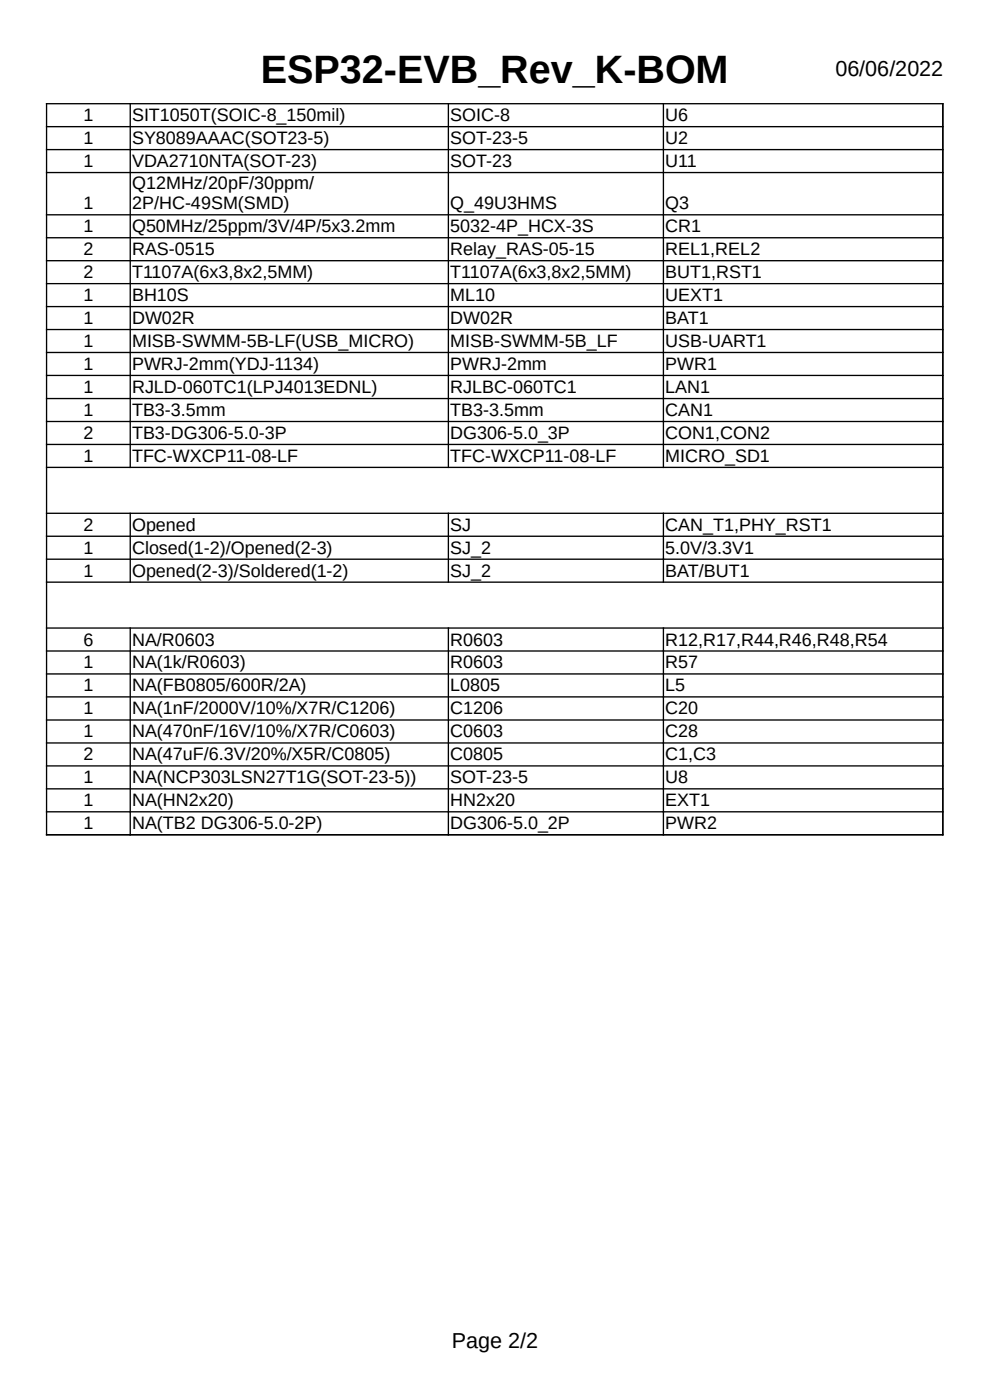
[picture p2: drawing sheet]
<svg xmlns="http://www.w3.org/2000/svg" width="210mm" height="297mm" viewBox="0 0 210 297" stroke-linecap="round" stroke-linejoin="round" font-family="sans-serif">
<defs><g id="words">
<text font-size="8.4" x="55.4" y="17.5">ESP32-EVB_Rev_K-BOM</text>
<g font-size="4.6">
<text x="177.2" y="16.2">06/06/2022</text>
<text x="95.8" y="285.9">Page 2/2</text>
</g>
<g font-size="3.8">
<text x="17.7" y="25.7">1</text>
<text x="28" y="25.7">SIT1050T(SOIC-8_150mil)</text>
<text x="95.5" y="25.7">SOIC-8</text>
<text x="141.1" y="25.7">U6</text>
<text x="17.7" y="30.5">1</text>
<text x="17.7" y="35.4">1</text>
<text x="28" y="30.5">SY8089AAAC(SOT23-5)</text>
<text x="28" y="35.4">VDA2710NTA(SOT-23)</text>
<text x="95.5" y="30.5">SOT-23-5</text>
<text x="95.5" y="35.4">SOT-23</text>
<text x="141.1" y="30.5">U2</text>
<text x="141.1" y="35.4">U11</text>
<text x="28" y="40.1">Q12MHz/20pF/30ppm/</text>
<text x="17.7" y="44.4">1</text>
<text x="28" y="44.4">2P/HC-49SM(SMD)</text>
<text x="95.5" y="44.4">Q_49U3HMS</text>
<text x="141.1" y="44.4">Q3</text>
<text x="17.7" y="49.3">1</text>
<text x="28" y="49.3">Q50MHz/25ppm/3V/4P/5x3.2mm</text>
<text x="95.5" y="49.3">5032-4P_HCX-3S</text>
<text x="141.1" y="49.3">CR1</text>
<text x="17.7" y="54.1">2</text>
<text x="17.7" y="59">2</text>
<text x="28" y="54.1">RAS-0515</text>
<text x="28" y="59">T1107A(6x3,8x2,5MM)</text>
<text x="95.5" y="54.1">Relay_RAS-05-15</text>
<text x="95.5" y="59">T1107A(6x3,8x2,5MM)</text>
<text x="141.1" y="59">BUT1,RST1</text>
<text x="141.1" y="54.1">REL1,REL2</text>
<text x="17.7" y="63.9">1</text>
<text x="28" y="63.9">BH10S</text>
<text x="95.5" y="63.9">ML10</text>
<text x="141.1" y="63.9">UEXT1</text>
<text x="17.7" y="68.7">1</text>
<text x="28" y="68.7">DW02R</text>
<text x="95.5" y="68.7">DW02R</text>
<text x="141.1" y="68.7">BAT1</text>
<text x="17.7" y="73.6">1</text>
<text x="28" y="73.6">MISB-SWMM-5B-LF(USB_MICRO)</text>
<text x="95.5" y="73.6">MISB-SWMM-5B_LF</text>
<text x="141.1" y="73.6">USB-UART1</text>
<text x="17.7" y="78.5">1</text>
<text x="17.7" y="83.3">1</text>
<text x="28" y="78.5">PWRJ-2mm(YDJ-1134)</text>
<text x="28" y="83.3">RJLD-060TC1(LPJ4013EDNL)</text>
<text x="95.5" y="78.5">PWRJ-2mm</text>
<text x="95.5" y="83.3">RJLBC-060TC1</text>
<text x="141.1" y="78.5">PWR1</text>
<text x="141.1" y="83.3">LAN1</text>
<text x="17.7" y="88.2">1</text>
<text x="28" y="88.2">TB3-3.5mm</text>
<text x="95.5" y="88.2">TB3-3.5mm</text>
<text x="141.1" y="88.2">CAN1</text>
<text x="17.7" y="93.1">2</text>
<text x="28" y="93.1">TB3-DG306-5.0-3P</text>
<text x="95.5" y="93.1">DG306-5.0_3P</text>
<text x="141.1" y="93.1">CON1,CON2</text>
<text x="17.7" y="98">1</text>
<text x="28" y="98">TFC-WXCP11-08-LF</text>
<text x="95.5" y="98">TFC-WXCP11-08-LF</text>
<text x="141.1" y="98">MICRO_SD1</text>
<text x="17.7" y="112.6">2</text>
<text x="28" y="112.6">Opened</text>
<text x="95.5" y="112.6">SJ</text>
<text x="141.1" y="112.6">CAN_T1,PHY_RST1</text>
<text x="17.7" y="117.5">1</text>
<text x="28" y="117.5">Closed(1-2)/Opened(2-3)</text>
<text x="95.5" y="117.5">SJ_2</text>
<text x="141.1" y="117.5">5.0V/3.3V1</text>
<text x="17.7" y="122.3">1</text>
<text x="28" y="122.3">Opened(2-3)/Soldered(1-2)</text>
<text x="95.5" y="122.3">SJ_2</text>
<text x="141.1" y="122.3">BAT/BUT1</text>
<text x="17.7" y="136.9">6</text>
<text x="28" y="136.9">NA/R0603</text>
<text x="95.5" y="136.9">R0603</text>
<text x="141.1" y="136.9">R12,R17,R44,R46,R48,R54</text>
<text x="17.7" y="141.8">1</text>
<text x="28" y="141.8">NA(1k/R0603)</text>
<text x="95.5" y="141.8">R0603</text>
<text x="141.1" y="141.8">R57</text>
<text x="17.7" y="146.7">1</text>
<text x="28" y="146.7">NA(FB0805/600R/2A)</text>
<text x="95.5" y="146.7">L0805</text>
<text x="141.1" y="146.7">L5</text>
<text x="17.7" y="151.5">1</text>
<text x="28" y="151.5">NA(1nF/2000V/10%/X7R/C1206)</text>
<text x="95.5" y="151.5">C1206</text>
<text x="141.1" y="151.5">C20</text>
<text x="17.7" y="156.4">1</text>
<text x="17.7" y="161.3">2</text>
<text x="28" y="156.4">NA(470nF/16V/10%/X7R/C0603)</text>
<text x="28" y="161.3">NA(47uF/6.3V/20%/X5R/C0805)</text>
<text x="95.5" y="156.4">C0603</text>
<text x="95.5" y="161.3">C0805</text>
<text x="141.1" y="156.4">C28</text>
<text x="141.1" y="161.3">C1,C3</text>
<text x="17.7" y="166.1">1</text>
<text x="28" y="166.1">NA(NCP303LSN27T1G(SOT-23-5))</text>
<text x="95.5" y="166.1">SOT-23-5</text>
<text x="141.1" y="166.1">U8</text>
<text x="17.7" y="171">1</text>
<text x="28" y="171">NA(HN2x20)</text>
<text x="95.5" y="171">HN2x20</text>
<text x="141.1" y="171">EXT1</text>
<text x="17.7" y="175.9">1</text>
<text x="28" y="175.9">NA(TB2 DG306-5.0-2P)</text>
<text x="95.5" y="175.9">DG306-5.0_2P</text>
<text x="141.1" y="175.9">PWR2</text>
</g>
</g></defs>
<g fill="none" stroke="#000" stroke-width=".29">
<path d="M9.7 22h190.4M9.7 26.9h190.4M9.7 31.7h190.4M9.7 36.6h190.4M9.9 21.9v155.3M27.6 21.9v77.4M95.1 21.9v77.4M140.7 21.9v77.4M200 21.9v155.3M9.7 45.6h190.4M9.7 50.4h190.4M9.7 55.3h190.4"/>
<path d="M9.7 60.2h190.4M9.7 65h190.4M9.7 69.9h190.4M9.7 74.8h190.4M9.7 79.6h190.4M9.7 84.5h190.4M9.7 89.4h190.4M9.7 94.3h190.4M9.7 99.2h190.4M9.7 108.9h190.4M9.7 113.8h190.4M9.7 118.6h190.4"/>
<path d="M27.6 108.7v14.9M95.1 108.7v14.9M140.7 108.7v14.9M9.7 123.5h190.4M9.7 133.2h190.4M9.7 138.1h190.4M27.6 133.1v44.1M95.1 133.1v44.1M140.7 133.1v44.1M9.7 143h190.4M9.7 147.8h190.4M9.7 152.7h190.4"/>
<path d="M9.7 157.6h190.4M9.7 162.5h190.4M9.7 167.3h190.4M9.7 172.2h190.4M9.7 177.1h190.4"/>
</g>
<use href="#words"/>
</svg>
